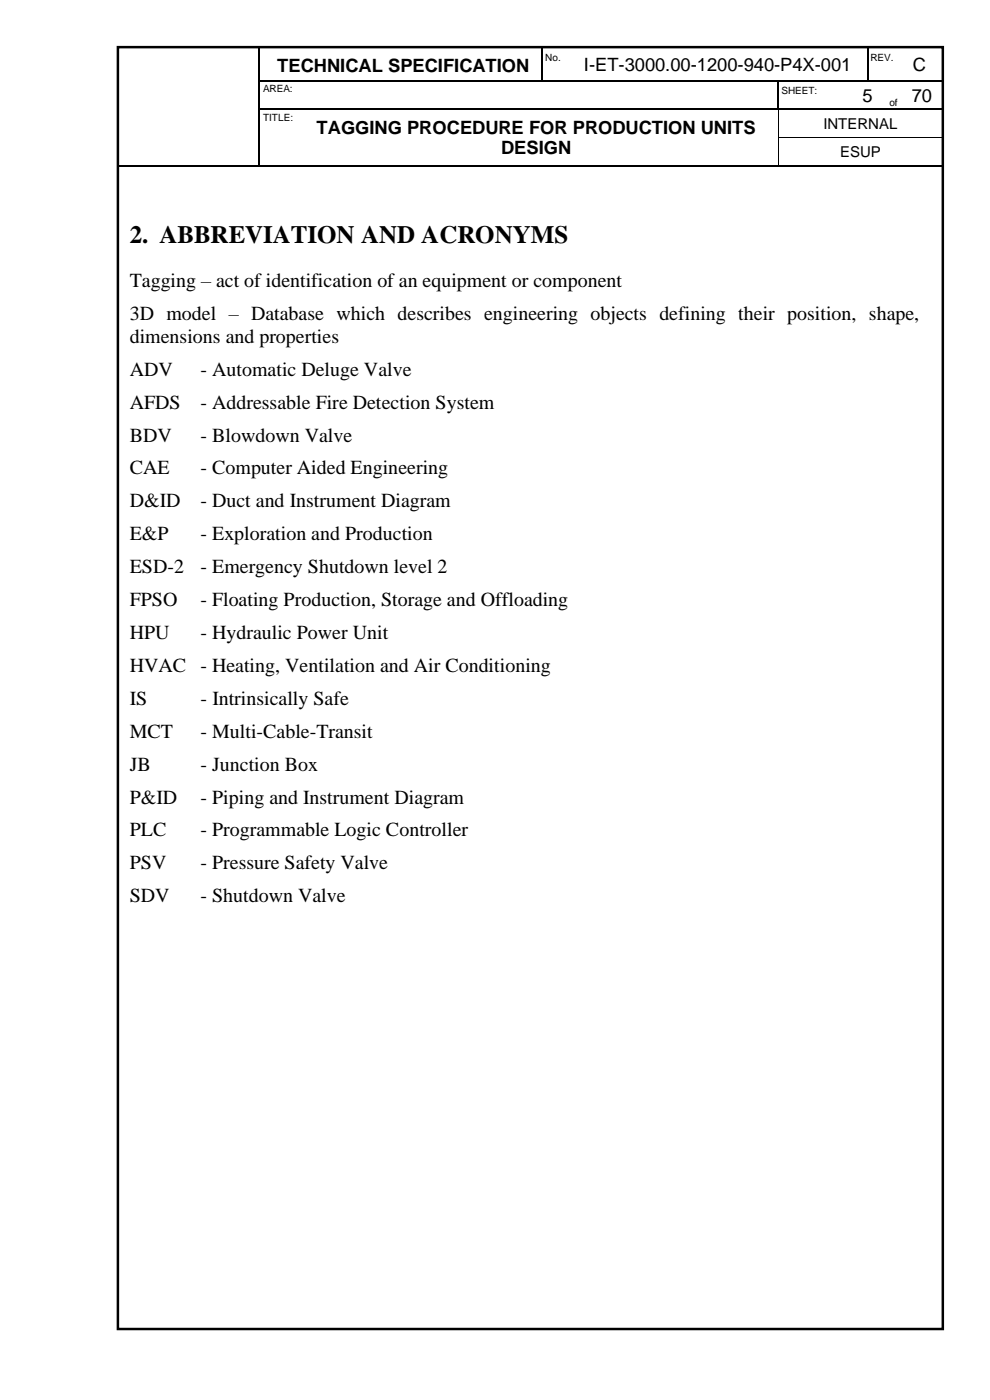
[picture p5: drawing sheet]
<svg xmlns="http://www.w3.org/2000/svg" width="210mm" height="297mm" viewBox="0 0 210 297" stroke-linecap="round" stroke-linejoin="round" font-family="sans-serif">
<defs><g id="words">
<text font-size="5.3" x="27.5" y="51.6">2. ABBREVIATION AND ACRONYMS</text>
<g font-size="4.2">
<text x="27.5" y="60.9">Tagging – act of identification of an equipment or component</text>
<text x="27.5" y="67.9">3D model – Database which describes engineering objects defining their position, shape,</text>
<text x="27.5" y="72.7">dimensions and properties</text>
<text x="27.5" y="79.7">ADV</text>
<text x="42.6" y="79.7">- Automatic Deluge Valve</text>
<text x="27.5" y="86.7">AFDS</text>
<text x="42.6" y="86.7">- Addressable Fire Detection System</text>
<text x="27.5" y="93.7">BDV</text>
<text x="42.6" y="93.7">- Blowdown Valve</text>
<text x="27.5" y="100.6">CAE</text>
<text x="42.6" y="100.6">- Computer Aided Engineering</text>
<text x="27.5" y="107.6">D&amp;ID</text>
<text x="42.6" y="107.6">- Duct and Instrument Diagram</text>
<text x="27.5" y="114.6">E&amp;P</text>
<text x="42.6" y="114.6">- Exploration and Production</text>
<text x="27.5" y="121.6">ESD-2</text>
<text x="42.6" y="121.6">- Emergency Shutdown level 2</text>
<text x="27.5" y="128.6">FPSO</text>
<text x="42.6" y="128.6">- Floating Production, Storage and Offloading</text>
<text x="27.5" y="135.6">HPU</text>
<text x="42.6" y="135.6">- Hydraulic Power Unit</text>
<text x="27.5" y="142.6">HVAC</text>
<text x="42.6" y="142.6">- Heating, Ventilation and Air Conditioning</text>
<text x="27.5" y="149.5">IS</text>
<text x="42.6" y="149.5">- Intrinsically Safe</text>
<text x="27.5" y="156.5">MCT</text>
<text x="42.6" y="156.5">- Multi-Cable-Transit</text>
<text x="27.5" y="163.5">JB</text>
<text x="42.6" y="163.5">- Junction Box</text>
<text x="27.5" y="170.5">P&amp;ID</text>
<text x="42.6" y="170.5">- Piping and Instrument Diagram</text>
<text x="27.5" y="177.5">PLC</text>
<text x="42.6" y="177.5">- Programmable Logic Controller</text>
<text x="27.5" y="184.5">PSV</text>
<text x="42.6" y="184.5">- Pressure Safety Valve</text>
<text x="27.5" y="191.5">SDV</text>
<text x="42.6" y="191.5">- Shutdown Valve</text>
</g>
<g font-size="3.9">
<text x="58.8" y="15.3">TECHNICAL SPECIFICATION</text>
<text x="123.8" y="15.1">I-ET-3000.00-1200-940-P4X-001</text>
<text x="193.7" y="15.1">C</text>
<text x="183" y="21.5">5</text>
<text x="193.4" y="21.5">70</text>
<text x="67.2" y="28.3">TAGGING PROCEDURE FOR PRODUCTION UNITS</text>
<text x="106.3" y="32.8">DESIGN</text>
</g>
<g font-size="3.2">
<text x="174.7" y="27.3">INTERNAL</text>
<text x="178.2" y="33.3">ESUP</text>
</g>
<g font-size="2.1">
<text x="115.7" y="13">No.</text>
<text x="184.7" y="13">REV.</text>
<text x="55.8" y="19.6">AREA:</text>
<text x="165.8" y="19.9">SHEET:</text>
<text x="188.7" y="22.5">of</text>
<text x="55.8" y="25.6">TITLE:</text>
</g>
</g></defs>
<g fill="none" stroke="#000" stroke-width=".25">
<path d="M55 10v7M55 17.3v5.7M55.2 17.1h7.3M62.8 17.1h52.1M115 10v7M115.2 17.1h4.4M119.8 17.1h45.1M165.1 17.3v5.7M165.2 17.1h14.9M180.3 17.1h3.6M184.1 10v7M184.2 17.1h3.9"/>
<path d="M191.3 17.1h8.8M25 35.1h29.9M55 23.2v5.8M55 29.3v5.7M55.2 23.1h7.3M55.2 35.1h7.3M62.8 23.1h102.1M62.8 35.1h102.2M165.2 35.1h34.8M165.4 23.1h14.7M180.3 23.1h7.8M188.3 23.1h2.8"/>
<path d="M191.3 23.1h8.7M200.1 23.2v5.8M200.1 29.3v5.7"/>
</g>
<g fill="#000">
<path d="M54.9 17h.3v.3h-.3z" fill-rule="evenodd"/>
<path d="M62.5 17h.3v.3h-.3z" fill-rule="evenodd"/>
<path d="M114.9 17h.3v.3h-.3z" fill-rule="evenodd"/>
<path d="M119.6 17h.2v.3h-.2z" fill-rule="evenodd"/>
<path d="M164.9 17h.3v.3h-.3z" fill-rule="evenodd"/>
<path d="M180.1 17h.2v.3h-.2z" fill-rule="evenodd"/>
<path d="M183.9 17h.3v.3h-.3z" fill-rule="evenodd"/>
<path d="M188.1 17h.2v.3h-.2z" fill-rule="evenodd"/>
<path d="M188.3 17h1.8v.3h-1.8z" fill-rule="evenodd"/>
<path d="M190.1 17h.2v.3h-.2z" fill-rule="evenodd"/>
<path d="M190.3 17h.8v.3h-.8z" fill-rule="evenodd"/>
<path d="M191.1 17h.2v.3h-.2z" fill-rule="evenodd"/>
<path d="M54.9 23h.3v.2h-.3z" fill-rule="evenodd"/>
<path d="M54.9 29h.3v.3h-.3z" fill-rule="evenodd"/>
<path d="M54.9 35h.3v.3h-.3z" fill-rule="evenodd"/>
<path d="M62.5 23h.3v.2h-.3z" fill-rule="evenodd"/>
<path d="M62.5 35h.3v.3h-.3z" fill-rule="evenodd"/>
<path d="M164.9 23h.3v.2h-.3z" fill-rule="evenodd"/>
<path d="M165 29h.1v.3h-.1z" fill-rule="evenodd"/>
<path d="M165 35h.2v.3h-.2z" fill-rule="evenodd"/>
<path d="M165.2 23h.2v.2h-.2z" fill-rule="evenodd"/>
<path d="M180.1 23h.2v.2h-.2z" fill-rule="evenodd"/>
<path d="M188.1 23h.2v.2h-.2z" fill-rule="evenodd"/>
<path d="M191.1 23h.2v.2h-.2z" fill-rule="evenodd"/>
<path d="M200 23h.2v.2h-.2z" fill-rule="evenodd"/>
<path d="M200 29h.2v.3h-.2z" fill-rule="evenodd"/>
<path d="M200 35h.2v.3h-.2z" fill-rule="evenodd"/>
<path d="M200 35h.2v.3h-.2z" fill-rule="evenodd"/>
</g>
<path d="M165.1 23.2v5.8M165.1 29.3v5.7M165.1 29.1h34.9" fill="none" stroke="#000" stroke-width=".21"/>
<path d="M25 10h175v272h-175z" fill="none" stroke="#000" stroke-width=".53"/>
<use href="#words"/>
</svg>
